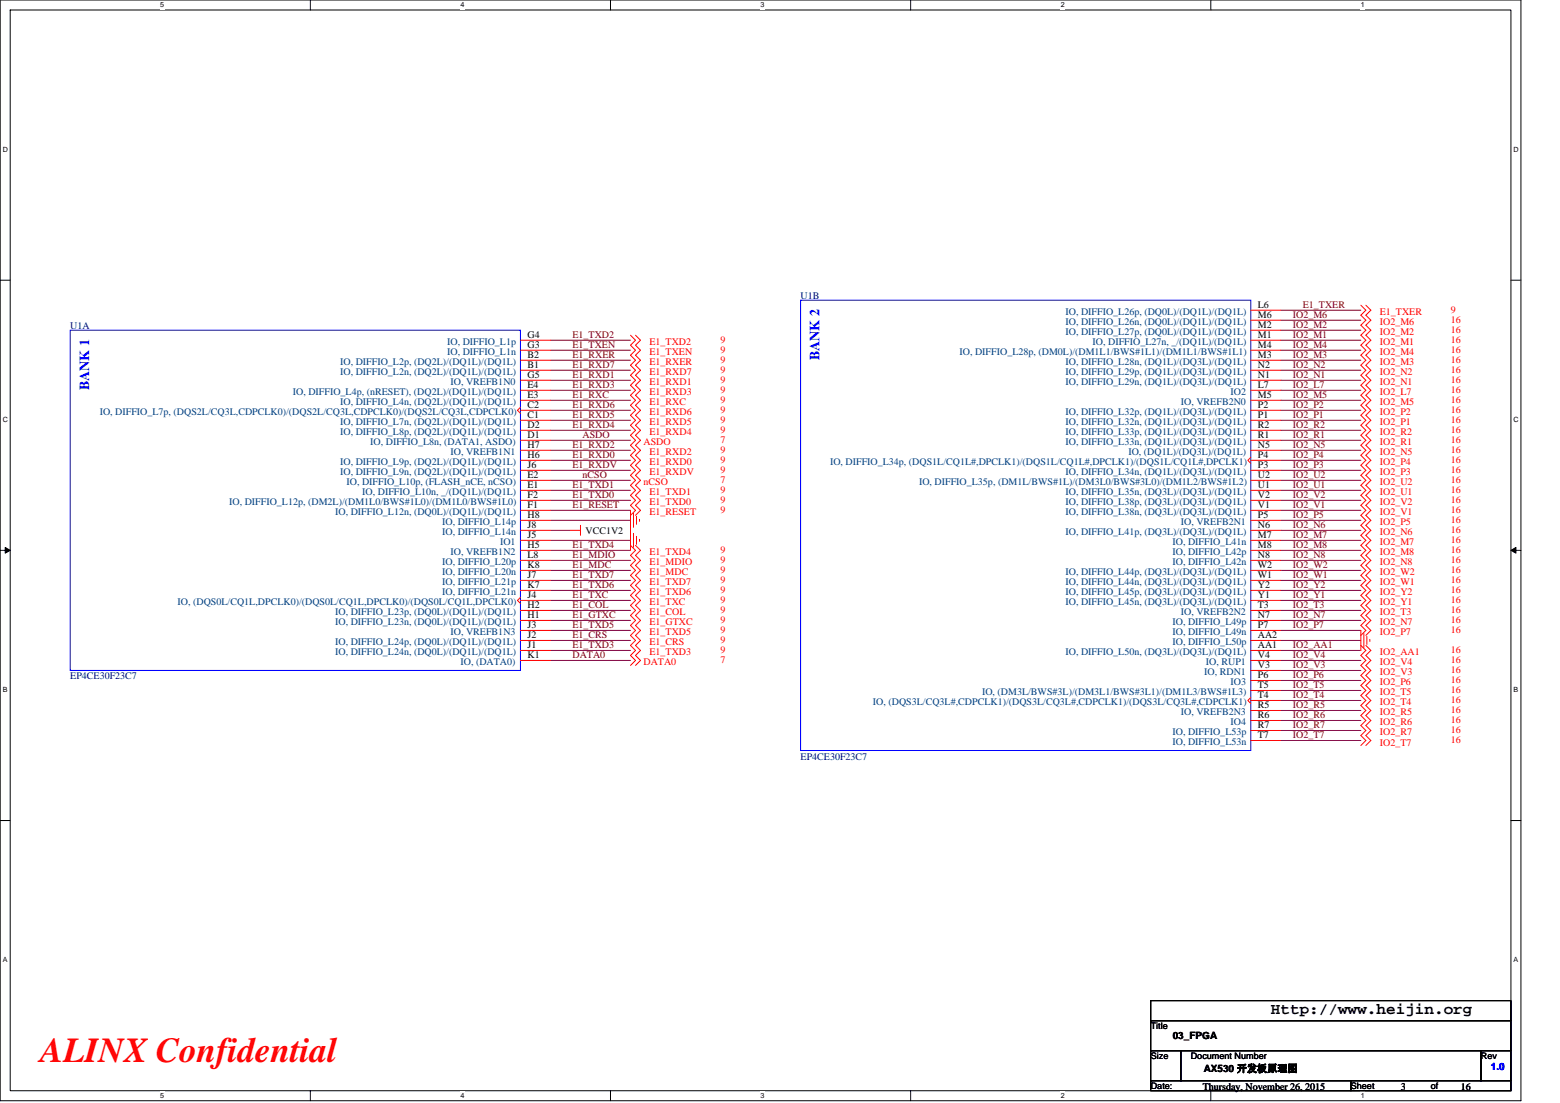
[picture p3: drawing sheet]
<svg xmlns="http://www.w3.org/2000/svg" width="297mm" height="210mm" viewBox="0 0 297 210" stroke-linecap="round" stroke-linejoin="round" font-family="sans-serif">
<defs><g id="words">
<text font-size="6.7" fill="#f00" x="7.7" y="202.2">ALINX Confidential</text>
<text font-size="3" x="242" y="193.1">Http://www.heijin.org</text>
<g font-size="2.7" fill="#00f">
<text x="156" y="68.6" transform="rotate(-90 156 68.6)">BANK 2</text>
<text x="17" y="74.3" transform="rotate(-90 17 74.3)">BANK 1</text>
</g>
<g font-size="1.9" fill="#000080">
<text x="152.4" y="57">U1B</text>
<text x="13.4" y="62.7">U1A</text>
<text x="13.4" y="129.3">EP4CE30F23C7</text>
<text x="152.4" y="144.6">EP4CE30F23C7</text>
</g>
<g font-size="1.9" fill="#004080">
<text x="202.9" y="59.9">IO, DIFFIO_L26p, (DQ0L)/(DQ1L)/(DQ1L)</text>
<text x="85.2" y="65.6">IO, DIFFIO_L1p</text>
<text x="202.9" y="61.8">IO, DIFFIO_L26n, (DQ0L)/(DQ1L)/(DQ1L)</text>
<text x="202.9" y="63.7">IO, DIFFIO_L27p, (DQ0L)/(DQ1L)/(DQ1L)</text>
<text x="208" y="65.6">IO, DIFFIO_L27n, _/(DQ1L)/(DQ1L)</text>
<text x="64.8" y="69.4">IO, DIFFIO_L2p, (DQ2L)/(DQ1L)/(DQ1L)</text>
<text x="64.8" y="71.4">IO, DIFFIO_L2n, (DQ2L)/(DQ1L)/(DQ1L)</text>
<text x="85.2" y="67.5">IO, DIFFIO_L1n</text>
<text x="182.7" y="67.5">IO, DIFFIO_L28p, (DM0L)/(DM1L1/BWS#1L1)/(DM1L1/BWS#1L1)</text>
<text x="202.9" y="69.4">IO, DIFFIO_L28n, (DQ1L)/(DQ3L)/(DQ1L)</text>
<text x="202.9" y="71.4">IO, DIFFIO_L29p, (DQ1L)/(DQ3L)/(DQ1L)</text>
<text x="55.7" y="75.2">IO, DIFFIO_L4p, (nRESET), (DQ2L)/(DQ1L)/(DQ1L)</text>
<text x="64.8" y="77.1">IO, DIFFIO_L4n, (DQ2L)/(DQ1L)/(DQ1L)</text>
<text x="85.8" y="73.3">IO, VREFB1N0</text>
<text x="202.9" y="73.3">IO, DIFFIO_L29n, (DQ1L)/(DQ3L)/(DQ1L)</text>
<text x="224.9" y="77.1">IO, VREFB2N0</text>
<text x="234.3" y="75.2">IO2</text>
<text x="19" y="79">IO, DIFFIO_L7p, (DQS2L/CQ3L,CDPCLK0)/(DQS2L/CQ3L,CDPCLK0)/(DQS2L/CQ3L,CDPCLK0)</text>
<text x="64.8" y="80.9">IO, DIFFIO_L7n, (DQ2L)/(DQ1L)/(DQ1L)</text>
<text x="64.8" y="82.8">IO, DIFFIO_L8p, (DQ2L)/(DQ1L)/(DQ1L)</text>
<text x="202.9" y="79">IO, DIFFIO_L32p, (DQ1L)/(DQ3L)/(DQ1L)</text>
<text x="202.9" y="80.9">IO, DIFFIO_L32n, (DQ1L)/(DQ3L)/(DQ1L)</text>
<text x="202.9" y="82.8">IO, DIFFIO_L33p, (DQ1L)/(DQ3L)/(DQ1L)</text>
<text x="64.8" y="88.5">IO, DIFFIO_L9p, (DQ2L)/(DQ1L)/(DQ1L)</text>
<text x="70.5" y="84.7">IO, DIFFIO_L8n, (DATA1, ASDO)</text>
<text x="85.8" y="86.6">IO, VREFB1N1</text>
<text x="158" y="88.5">IO, DIFFIO_L34p, (DQS1L/CQ1L#,DPCLK1)/(DQS1L/CQ1L#,DPCLK1)/(DQS1L/CQ1L#,DPCLK1)</text>
<text x="202.9" y="84.7">IO, DIFFIO_L33n, (DQ1L)/(DQ3L)/(DQ1L)</text>
<text x="214.9" y="86.6">IO, (DQ1L)/(DQ3L)/(DQ1L)</text>
<text x="64.8" y="90.4">IO, DIFFIO_L9n, (DQ2L)/(DQ1L)/(DQ1L)</text>
<text x="66" y="92.3">IO, DIFFIO_L10p, (FLASH_nCE, nCSO)</text>
<text x="69" y="94.2">IO, DIFFIO_L10n, _/(DQ1L)/(DQ1L)</text>
<text x="175" y="92.3">IO, DIFFIO_L35p, (DM1L/BWS#1L)/(DM3L0/BWS#3L0)/(DM1L2/BWS#1L2)</text>
<text x="202.9" y="90.4">IO, DIFFIO_L34n, (DQ1L)/(DQ3L)/(DQ1L)</text>
<text x="202.9" y="94.2">IO, DIFFIO_L35n, (DQ3L)/(DQ3L)/(DQ1L)</text>
<text x="43.6" y="96.1">IO, DIFFIO_L12p, (DM2L)/(DM1L0/BWS#1L0)/(DM1L0/BWS#1L0)</text>
<text x="63.8" y="98">IO, DIFFIO_L12n, (DQ0L)/(DQ1L)/(DQ1L)</text>
<text x="84.2" y="99.9">IO, DIFFIO_L14p</text>
<text x="84.2" y="101.8">IO, DIFFIO_L14n</text>
<text x="202.9" y="96.1">IO, DIFFIO_L38p, (DQ3L)/(DQ3L)/(DQ1L)</text>
<text x="202.9" y="98">IO, DIFFIO_L38n, (DQ3L)/(DQ3L)/(DQ1L)</text>
<text x="202.9" y="101.8">IO, DIFFIO_L41p, (DQ3L)/(DQ3L)/(DQ1L)</text>
<text x="224.9" y="99.9">IO, VREFB2N1</text>
<text x="84.2" y="107.5">IO, DIFFIO_L20p</text>
<text x="85.8" y="105.6">IO, VREFB1N2</text>
<text x="95.2" y="103.7">IO1</text>
<text x="223.3" y="103.7">IO, DIFFIO_L41n</text>
<text x="223.3" y="105.6">IO, DIFFIO_L42p</text>
<text x="223.3" y="107.5">IO, DIFFIO_L42n</text>
<text x="84.2" y="109.5">IO, DIFFIO_L20n</text>
<text x="84.2" y="111.4">IO, DIFFIO_L21p</text>
<text x="84.2" y="113.3">IO, DIFFIO_L21n</text>
<text x="202.9" y="109.5">IO, DIFFIO_L44p, (DQ3L)/(DQ3L)/(DQ1L)</text>
<text x="202.9" y="111.4">IO, DIFFIO_L44n, (DQ3L)/(DQ3L)/(DQ1L)</text>
<text x="202.9" y="113.3">IO, DIFFIO_L45p, (DQ3L)/(DQ3L)/(DQ1L)</text>
<text x="33.8" y="115.2">IO, (DQS0L/CQ1L,DPCLK0)/(DQS0L/CQ1L,DPCLK0)/(DQS0L/CQ1L,DPCLK0)</text>
<text x="63.8" y="117.1">IO, DIFFIO_L23p, (DQ0L)/(DQ1L)/(DQ1L)</text>
<text x="63.8" y="119">IO, DIFFIO_L23n, (DQ0L)/(DQ1L)/(DQ1L)</text>
<text x="202.9" y="115.2">IO, DIFFIO_L45n, (DQ3L)/(DQ3L)/(DQ1L)</text>
<text x="223.3" y="119">IO, DIFFIO_L49p</text>
<text x="224.9" y="117.1">IO, VREFB2N2</text>
<text x="63.8" y="122.8">IO, DIFFIO_L24p, (DQ0L)/(DQ1L)/(DQ1L)</text>
<text x="63.8" y="124.7">IO, DIFFIO_L24n, (DQ0L)/(DQ1L)/(DQ1L)</text>
<text x="85.8" y="120.9">IO, VREFB1N3</text>
<text x="202.9" y="124.7">IO, DIFFIO_L50n, (DQ3L)/(DQ3L)/(DQ1L)</text>
<text x="223.3" y="120.9">IO, DIFFIO_L49n</text>
<text x="223.3" y="122.8">IO, DIFFIO_L50p</text>
<text x="87.7" y="126.6">IO, (DATA0)</text>
<text x="229.3" y="128.5">IO, RDN1</text>
<text x="229.6" y="126.6">IO, RUP1</text>
<text x="234.3" y="130.4">IO3</text>
<text x="166.2" y="134.2">IO, (DQS3L/CQ3L#,CDPCLK1)/(DQS3L/CQ3L#,CDPCLK1)/(DQS3L/CQ3L#,CDPCLK1)</text>
<text x="187" y="132.3">IO, (DM3L/BWS#3L)/(DM3L1/BWS#3L1)/(DM1L3/BWS#1L3)</text>
<text x="224.9" y="136.1">IO, VREFB2N3</text>
<text x="223.3" y="139.9">IO, DIFFIO_L53p</text>
<text x="223.3" y="141.8">IO, DIFFIO_L53n</text>
<text x="234.3" y="138">IO4</text>
</g>
<g font-size="1.9">
<text x="239.5" y="58.7">L6</text>
<text x="100.4" y="64.4">G4</text>
<text x="239.5" y="60.6">M6</text>
<text x="239.5" y="62.5">M2</text>
<text x="239.5" y="64.4">M1</text>
<text x="100.4" y="66.3">G3</text>
<text x="100.4" y="68.2">B2</text>
<text x="100.4" y="70.1">B1</text>
<text x="100.4" y="72">G5</text>
<text x="239.5" y="68.2">M3</text>
<text x="239.5" y="70.1">N2</text>
<text x="239.5" y="72">N1</text>
<text x="239.5" y="66.3">M4</text>
<text x="100.4" y="75.8">E3</text>
<text x="100.4" y="73.9">E4</text>
<text x="100.4" y="77.7">C2</text>
<text x="239.5" y="73.9">L7</text>
<text x="239.5" y="77.7">P2</text>
<text x="239.5" y="75.8">M5</text>
<text x="100.4" y="79.6">C1</text>
<text x="100.4" y="81.5">D2</text>
<text x="100.4" y="83.4">D1</text>
<text x="239.5" y="79.6">P1</text>
<text x="239.5" y="81.5">R2</text>
<text x="239.5" y="83.4">R1</text>
<text x="100.4" y="87.2">H6</text>
<text x="100.4" y="89.1">J6</text>
<text x="100.4" y="85.3">H7</text>
<text x="239.5" y="85.3">N5</text>
<text x="239.5" y="89.1">P3</text>
<text x="239.5" y="87.2">P4</text>
<text x="100.4" y="92.9">E1</text>
<text x="100.4" y="94.8">F2</text>
<text x="100.4" y="91">E2</text>
<text x="239.5" y="92.9">U1</text>
<text x="239.5" y="94.8">V2</text>
<text x="239.5" y="91">U2</text>
<text x="100.4" y="96.8">F1</text>
<text x="100.4" y="98.7">H8</text>
<text x="100.4" y="100.6">J8</text>
<text x="111.5" y="101.7">VCC1V2</text>
<text x="239.5" y="96.8">V1</text>
<text x="239.5" y="100.6">N6</text>
<text x="239.5" y="98.7">P5</text>
<text x="100.4" y="102.5">J5</text>
<text x="100.4" y="106.3">L8</text>
<text x="100.4" y="104.4">H5</text>
<text x="239.5" y="102.5">M7</text>
<text x="239.5" y="104.4">M8</text>
<text x="239.5" y="106.3">N8</text>
<text x="100.4" y="108.2">K8</text>
<text x="100.4" y="110.1">J7</text>
<text x="100.4" y="112">K7</text>
<text x="100.4" y="113.9">J4</text>
<text x="239.5" y="108.2">W2</text>
<text x="239.5" y="110.1">W1</text>
<text x="239.5" y="112">Y2</text>
<text x="239.5" y="113.9">Y1</text>
<text x="100.4" y="115.8">H2</text>
<text x="100.4" y="117.7">H1</text>
<text x="100.4" y="119.6">J3</text>
<text x="239.5" y="117.7">N7</text>
<text x="239.5" y="119.6">P7</text>
<text x="239.5" y="115.8">T3</text>
<text x="100.4" y="121.5">J2</text>
<text x="100.4" y="123.4">J1</text>
<text x="100.4" y="125.3">K1</text>
<text x="239.5" y="121.5">AA2</text>
<text x="239.5" y="123.4">AA1</text>
<text x="239.5" y="125.3">V4</text>
<text x="239.5" y="129.1">P6</text>
<text x="239.5" y="131">T5</text>
<text x="239.5" y="127.2">V3</text>
<text x="239.5" y="136.8">R6</text>
<text x="239.5" y="134.9">R5</text>
<text x="239.5" y="132.9">T4</text>
<text x="239.5" y="138.7">R7</text>
<text x="239.5" y="140.6">T7</text>
<text x="223.3" y="197.8">03_FPGA</text>
<text x="229" y="207.5">Thursday, November 26, 2015</text>
<text x="229.2" y="204.1">AX530 开发板原理图</text>
<text x="266.7" y="207.5">3</text>
<text x="278.2" y="207.5">16</text>
</g>
<g font-size="1.9" fill="#800000">
<text x="248.1" y="58.7">E1_TXER</text>
<text x="109" y="64.4">E1_TXD2</text>
<text x="246.2" y="60.6">IO2_M6</text>
<text x="246.2" y="64.4">IO2_M1</text>
<text x="246.2" y="62.5">IO2_M2</text>
<text x="109" y="68.2">E1_RXER</text>
<text x="109" y="70.1">E1_RXD7</text>
<text x="109" y="66.3">E1_TXEN</text>
<text x="246.2" y="68.2">IO2_M3</text>
<text x="246.2" y="70.1">IO2_N2</text>
<text x="246.2" y="66.3">IO2_M4</text>
<text x="109" y="72">E1_RXD1</text>
<text x="109" y="73.9">E1_RXD3</text>
<text x="109" y="75.8">E1_RXC</text>
<text x="109" y="77.7">E1_RXD6</text>
<text x="246.2" y="77.7">IO2_P2</text>
<text x="246.2" y="75.8">IO2_M5</text>
<text x="246.2" y="73.9">IO2_L7</text>
<text x="246.2" y="72">IO2_N1</text>
<text x="109" y="79.6">E1_RXD5</text>
<text x="109" y="81.5">E1_RXD4</text>
<text x="110.9" y="83.4">ASDO</text>
<text x="246.2" y="83.4">IO2_R1</text>
<text x="246.2" y="81.5">IO2_R2</text>
<text x="246.2" y="79.6">IO2_P1</text>
<text x="109" y="85.3">E1_RXD2</text>
<text x="109" y="89.2">E1_RXDV</text>
<text x="109" y="87.2">E1_RXD0</text>
<text x="246.2" y="89.2">IO2_P3</text>
<text x="246.2" y="87.2">IO2_P4</text>
<text x="246.2" y="85.3">IO2_N5</text>
<text x="109" y="93">E1_TXD1</text>
<text x="109" y="94.9">E1_TXD0</text>
<text x="110.9" y="91.1">nCSO</text>
<text x="246.2" y="94.9">IO2_V2</text>
<text x="246.2" y="93">IO2_U1</text>
<text x="246.2" y="91.1">IO2_U2</text>
<text x="109" y="96.8">E1_RESET</text>
<text x="246.2" y="100.6">IO2_N6</text>
<text x="246.2" y="98.7">IO2_P5</text>
<text x="246.2" y="96.8">IO2_V1</text>
<text x="109" y="104.4">E1_TXD4</text>
<text x="109" y="106.3">E1_MDIO</text>
<text x="246.2" y="106.3">IO2_N8</text>
<text x="246.2" y="104.4">IO2_M8</text>
<text x="246.2" y="102.5">IO2_M7</text>
<text x="109" y="108.2">E1_MDC</text>
<text x="109" y="110.1">E1_TXD7</text>
<text x="109" y="113.9">E1_TXC</text>
<text x="109" y="112">E1_TXD6</text>
<text x="246.2" y="113.9">IO2_Y1</text>
<text x="246.2" y="112">IO2_Y2</text>
<text x="246.2" y="110.1">IO2_W1</text>
<text x="246.2" y="108.2">IO2_W2</text>
<text x="109" y="115.8">E1_COL</text>
<text x="109" y="117.7">E1_GTXC</text>
<text x="109" y="119.6">E1_TXD5</text>
<text x="246.2" y="119.6">IO2_P7</text>
<text x="246.2" y="117.7">IO2_N7</text>
<text x="246.2" y="115.8">IO2_T3</text>
<text x="109" y="125.3">DATA0</text>
<text x="109" y="123.4">E1_TXD3</text>
<text x="109" y="121.5">E1_CRS</text>
<text x="246.2" y="125.3">IO2_V4</text>
<text x="246.2" y="123.4">IO2_AA1</text>
<text x="246.2" y="131.1">IO2_T5</text>
<text x="246.2" y="129.2">IO2_P6</text>
<text x="246.2" y="127.3">IO2_V3</text>
<text x="246.2" y="136.8">IO2_R6</text>
<text x="246.2" y="134.9">IO2_R5</text>
<text x="246.2" y="133">IO2_T4</text>
<text x="246.2" y="140.6">IO2_T7</text>
<text x="246.2" y="138.7">IO2_R7</text>
</g>
<g font-size="1.9" fill="#f00">
<text x="276.3" y="59.6">9</text>
<text x="123.7" y="65.7">E1_TXD2</text>
<text x="137.2" y="65.3">9</text>
<text x="262.7" y="60">E1_TXER</text>
<text x="262.7" y="61.9">IO2_M6</text>
<text x="262.7" y="65.7">IO2_M1</text>
<text x="262.7" y="63.8">IO2_M2</text>
<text x="276.3" y="61.5">16</text>
<text x="276.3" y="65.3">16</text>
<text x="276.3" y="63.4">16</text>
<text x="123.7" y="71.4">E1_RXD7</text>
<text x="123.7" y="69.5">E1_RXER</text>
<text x="123.7" y="67.6">E1_TXEN</text>
<text x="137.2" y="71.1">9</text>
<text x="137.2" y="69.2">9</text>
<text x="137.2" y="67.2">9</text>
<text x="262.7" y="69.5">IO2_M3</text>
<text x="262.7" y="71.4">IO2_N2</text>
<text x="262.7" y="67.6">IO2_M4</text>
<text x="276.3" y="69.2">16</text>
<text x="276.3" y="71.1">16</text>
<text x="276.3" y="67.2">16</text>
<text x="123.7" y="73.3">E1_RXD1</text>
<text x="123.7" y="75.2">E1_RXD3</text>
<text x="123.7" y="77.2">E1_RXC</text>
<text x="137.2" y="73">9</text>
<text x="137.2" y="74.9">9</text>
<text x="137.2" y="76.8">9</text>
<text x="262.7" y="77.2">IO2_M5</text>
<text x="262.7" y="75.2">IO2_L7</text>
<text x="262.7" y="73.3">IO2_N1</text>
<text x="276.3" y="76.8">16</text>
<text x="276.3" y="74.9">16</text>
<text x="276.3" y="73">16</text>
<text x="123.7" y="82.9">E1_RXD4</text>
<text x="123.7" y="79.1">E1_RXD6</text>
<text x="123.7" y="81">E1_RXD5</text>
<text x="137.2" y="82.5">9</text>
<text x="137.2" y="78.7">9</text>
<text x="137.2" y="80.6">9</text>
<text x="262.7" y="82.9">IO2_R2</text>
<text x="262.7" y="81">IO2_P1</text>
<text x="262.7" y="79.1">IO2_P2</text>
<text x="276.3" y="82.5">16</text>
<text x="276.3" y="80.6">16</text>
<text x="276.3" y="78.7">16</text>
<text x="122.5" y="84.8">ASDO</text>
<text x="123.7" y="88.6">E1_RXD0</text>
<text x="123.7" y="86.7">E1_RXD2</text>
<text x="137.2" y="84.4">7</text>
<text x="137.2" y="88.2">9</text>
<text x="137.2" y="86.3">9</text>
<text x="262.7" y="88.6">IO2_P4</text>
<text x="262.7" y="86.7">IO2_N5</text>
<text x="262.7" y="84.8">IO2_R1</text>
<text x="276.3" y="88.2">16</text>
<text x="276.3" y="86.3">16</text>
<text x="276.3" y="84.4">16</text>
<text x="122.5" y="92.4">nCSO</text>
<text x="123.7" y="90.5">E1_RXDV</text>
<text x="123.7" y="94.3">E1_TXD1</text>
<text x="137.2" y="92">7</text>
<text x="137.2" y="90.1">9</text>
<text x="137.2" y="93.9">9</text>
<text x="137.2" y="95.8">9</text>
<text x="262.7" y="94.3">IO2_U1</text>
<text x="262.7" y="92.4">IO2_U2</text>
<text x="262.7" y="90.5">IO2_P3</text>
<text x="276.3" y="95.8">16</text>
<text x="276.3" y="93.9">16</text>
<text x="276.3" y="92">16</text>
<text x="276.3" y="90.1">16</text>
<text x="123.7" y="98.1">E1_RESET</text>
<text x="123.7" y="96.2">E1_TXD0</text>
<text x="137.2" y="97.7">9</text>
<text x="262.7" y="101.9">IO2_N6</text>
<text x="262.7" y="100">IO2_P5</text>
<text x="262.7" y="98.1">IO2_V1</text>
<text x="262.7" y="96.2">IO2_V2</text>
<text x="276.3" y="101.5">16</text>
<text x="276.3" y="99.6">16</text>
<text x="276.3" y="97.7">16</text>
<text x="123.7" y="105.7">E1_TXD4</text>
<text x="123.7" y="107.6">E1_MDIO</text>
<text x="137.2" y="105.3">9</text>
<text x="137.2" y="107.3">9</text>
<text x="262.7" y="107.6">IO2_N8</text>
<text x="262.7" y="105.7">IO2_M8</text>
<text x="262.7" y="103.8">IO2_M7</text>
<text x="276.3" y="107.3">16</text>
<text x="276.3" y="105.3">16</text>
<text x="276.3" y="103.4">16</text>
<text x="123.7" y="109.5">E1_MDC</text>
<text x="123.7" y="111.4">E1_TXD7</text>
<text x="123.7" y="113.3">E1_TXD6</text>
<text x="137.2" y="109.2">9</text>
<text x="137.2" y="111.1">9</text>
<text x="137.2" y="113">9</text>
<text x="262.7" y="113.3">IO2_Y2</text>
<text x="262.7" y="111.4">IO2_W1</text>
<text x="262.7" y="109.5">IO2_W2</text>
<text x="276.3" y="113">16</text>
<text x="276.3" y="111.1">16</text>
<text x="276.3" y="109.2">16</text>
<text x="123.7" y="119.1">E1_GTXC</text>
<text x="123.7" y="117.2">E1_COL</text>
<text x="123.7" y="115.3">E1_TXC</text>
<text x="137.2" y="118.7">9</text>
<text x="137.2" y="116.8">9</text>
<text x="137.2" y="114.9">9</text>
<text x="262.7" y="119.1">IO2_N7</text>
<text x="262.7" y="117.2">IO2_T3</text>
<text x="262.7" y="115.3">IO2_Y1</text>
<text x="276.3" y="118.7">16</text>
<text x="276.3" y="116.8">16</text>
<text x="276.3" y="114.9">16</text>
<text x="123.7" y="124.8">E1_TXD3</text>
<text x="123.7" y="121">E1_TXD5</text>
<text x="123.7" y="122.9">E1_CRS</text>
<text x="137.2" y="124.4">9</text>
<text x="137.2" y="120.6">9</text>
<text x="137.2" y="122.5">9</text>
<text x="262.7" y="124.8">IO2_AA1</text>
<text x="262.7" y="121">IO2_P7</text>
<text x="276.3" y="124.4">16</text>
<text x="276.3" y="120.6">16</text>
<text x="122.5" y="126.7">DATA0</text>
<text x="137.2" y="126.3">7</text>
<text x="262.7" y="130.5">IO2_P6</text>
<text x="262.7" y="128.6">IO2_V3</text>
<text x="262.7" y="126.7">IO2_V4</text>
<text x="276.3" y="130.1">16</text>
<text x="276.3" y="128.2">16</text>
<text x="276.3" y="126.3">16</text>
<text x="262.7" y="136.2">IO2_R5</text>
<text x="262.7" y="134.3">IO2_T4</text>
<text x="262.7" y="132.4">IO2_T5</text>
<text x="276.3" y="137.7">16</text>
<text x="276.3" y="135.8">16</text>
<text x="276.3" y="133.9">16</text>
<text x="276.3" y="132">16</text>
<text x="262.7" y="141.9">IO2_T7</text>
<text x="262.7" y="140">IO2_R7</text>
<text x="262.7" y="138.1">IO2_R6</text>
<text x="276.3" y="141.5">16</text>
<text x="276.3" y="139.6">16</text>
</g>
<text font-size="1.9" fill="#00f" x="283.9" y="203.7">1.0</text>
<g font-size="1.7">
<text x="219.1" y="195.9">Title</text>
<text x="219.1" y="201.6">Size</text>
<text x="226.7" y="201.6">Document Number</text>
<text x="282" y="201.6">Rev</text>
<text x="219.1" y="207.3">Date:</text>
<text x="257.2" y="207.3">Sheet</text>
<text x="272.5" y="207.3">of</text>
</g>
<g font-size="1.4">
<text x="30.5" y="1.4">5</text>
<text x="87.7" y="1.4">4</text>
<text x="144.8" y="1.4">3</text>
<text x="202" y="1.4">2</text>
<text x="259.1" y="1.4">1</text>
<text x=".5" y="28.9">D</text>
<text x="288.2" y="28.9">D</text>
<text x=".5" y="80.3">C</text>
<text x="288.2" y="80.3">C</text>
<text x=".5" y="131.7">B</text>
<text x="288.2" y="131.7">B</text>
<text x=".5" y="183.2">A</text>
<text x="288.2" y="183.2">A</text>
<text x="30.5" y="209.1">5</text>
<text x="87.7" y="209.1">4</text>
<text x="144.8" y="209.1">3</text>
<text x="202" y="209.1">2</text>
<text x="259.1" y="209.1">1</text>
</g>
</g></defs>
<path d="M0 0h289.6v209.5h-289.6zM1.9 1.9h285.8v205.7h-285.8z" fill="none" stroke="#000" stroke-width=".19"/>
<g fill="#fff">
<path d="M30.5 .2h.8v1.5h-.8z"/>
<path d="M30.5 207.8h.8v1.6h-.8z"/>
</g>
<path d="M59.1 0v1.9M59.1 207.6v1.9" fill="none" stroke="#000" stroke-width=".19"/>
<g fill="#fff">
<path d="M87.7 .2h.7v1.5h-.7z"/>
<path d="M87.7 207.8h.7v1.6h-.7z"/>
</g>
<path d="M116.2 0v1.9M116.2 207.6v1.9" fill="none" stroke="#000" stroke-width=".19"/>
<g fill="#fff">
<path d="M144.8 .2h.8v1.5h-.8z"/>
<path d="M144.8 207.8h.8v1.6h-.8z"/>
</g>
<path d="M173.4 0v1.9M173.4 207.6v1.9" fill="none" stroke="#000" stroke-width=".19"/>
<g fill="#fff">
<path d="M202 .2h.7v1.5h-.7z"/>
<path d="M202 207.8h.7v1.6h-.7z"/>
</g>
<path d="M230.5 0v1.9M230.5 207.6v1.9" fill="none" stroke="#000" stroke-width=".19"/>
<g fill="#fff">
<path d="M259.1 .2h.8v1.5h-.8z"/>
<path d="M259.1 207.8h.8v1.6h-.8z"/>
<path d="M.5 27.6h1v1.5h-1z"/>
<path d="M288.2 27.6h1v1.5h-1z"/>
<path d="M.5 79.1h1v1.5h-1z"/>
<path d="M288.2 79.1h1v1.5h-1z"/>
</g>
<path d="M0 53.3h1.9M287.7 53.3h1.9" fill="none" stroke="#000" stroke-width=".19"/>
<g fill="#fff">
<path d="M.5 130.5h.9v1.5h-.9z"/>
<path d="M288.2 130.5h.9v1.5h-.9z"/>
</g>
<path d="M0 104.8h1.9M287.7 104.8h1.9" fill="none" stroke="#000" stroke-width=".19"/>
<path d="M1 104.2l.9 .6-.9 .5zM287.7 104.8l.9-.6v1.1z" fill="#000" stroke="#000" stroke-width=".19"/>
<g fill="#fff">
<path d="M.5 181.9h.9v1.6h-.9z"/>
<path d="M288.2 181.9h.9v1.6h-.9z"/>
</g>
<path d="M0 156.2h1.9M287.7 156.2h1.9M219.1 190.5h68.6v3.8h-68.6zM219.1 194.3h68.6v5.7h-68.6zM219.1 200h5.7v5.7h-5.7zM219.1 205.7h38.1v1.9h-38.1zM224.8 200h57.2v5.7h-57.2zM257.2 205.7h30.5v1.9h-30.5zM282 200h5.7v5.7h-5.7z" fill="none" stroke="#000" stroke-width=".19"/>
<g fill="none" stroke="#800040" stroke-width=".19">
<path d="M243.9 59.1h15.2M104.8 68.6h15.3M104.8 70.5h15.3M104.8 72.4h15.3M104.8 74.3h15.3M104.8 76.2h15.3M104.8 78.1h15.3M104.8 66.7h15.3M104.8 64.8h15.3M243.9 78.1h15.2M243.9 76.2h15.2M243.9 74.3h15.2"/>
<path d="M243.9 61h15.2M243.9 64.8h15.2M243.9 62.9h15.2M243.9 72.4h15.2M243.9 68.6h15.2M243.9 70.5h15.2M243.9 66.7h15.2M104.8 99.1h15.3M104.8 97.2h15.3M104.8 93.3h15.3M104.8 95.2h15.3M104.8 91.4h15.3"/>
<path d="M104.8 85.7h15.3M104.8 89.5h15.3M104.8 87.6h15.3M104.8 83.8h15.3M104.8 80h15.3M104.8 81.9h15.3M243.9 99.1h15.2M243.9 97.2h15.2M243.9 95.2h15.2M243.9 93.3h15.2M243.9 91.4h15.2M243.9 89.5h15.2"/>
<path d="M243.9 87.6h15.2M243.9 85.7h15.2M243.9 83.8h15.2M243.9 81.9h15.2M243.9 80h15.2M104.8 102.9h15.3M104.8 104.8h15.3M104.8 108.6h15.3M104.8 106.7h15.3M104.8 110.5h15.3M104.8 114.3h15.3M104.8 116.2h15.3"/>
<path d="M104.8 118.1h15.3M104.8 112.4h15.3M104.8 101h3.8M243.9 118.1h15.2M243.9 116.2h15.2M243.9 114.3h15.2M243.9 112.4h15.2M243.9 110.5h15.2M243.9 108.6h15.2M243.9 106.7h15.2M243.9 104.8h15.2M243.9 102.9h15.2"/>
<path d="M243.9 101h15.2M104.8 125.7h15.3M104.8 123.8h15.3M104.8 121.9h15.3M104.8 120h15.3M243.9 139.1h15.2M243.9 137.2h15.2M243.9 135.3h15.2M243.9 133.3h15.2M243.9 131.4h15.2M243.9 129.5h15.2M243.9 127.6h15.2"/>
<path d="M243.9 125.7h15.2M243.9 123.8h15.2M243.9 120h15.2M243.9 121.9h15.2M243.9 141h15.2"/>
</g>
<g fill="none" stroke="#f00" stroke-width=".19">
<path d="M238.2 59.1h5.7M259.1 58.1l1 1-1 .9 1 1-1 .9 1 1-1 .9 1 1-1 .9 1 1-1 .9 1 1-1 .9 1 1-1 .9 1 1-1 .9 1 1-1 .9 1 1-1 1 1 .9-1 1 1 .9-1 1 1 .9-1 1 1 .9-1 1 1 .9-1 1 1 .9-1 1 1 .9-1 1 1 .9-1 1 1 .9-1 1 1 .9-1 1 1 1-1 .9 1 1-1 .9 1 1-1 .9 1 1-1 .9 1 1-1 .9 1 1-1 .9 1 1-1 .9 1 1-1 .9 1 1-1 .9 1 1-1 1 1 .9-1 1 1 .9-1 1 1 .9-1 1M260.1 58.1l.9 1-.9 .9 .9 1-.9 .9 .9 1-.9 .9 .9 1-.9 .9 .9 1-.9 .9 .9 1-.9 .9 .9 1-.9 .9 .9 1-.9 .9 .9 1-.9 .9 .9 1-.9 1 .9 .9-.9 1 .9 .9-.9 1 .9 .9-.9 1 .9 .9-.9 1 .9 .9-.9 1 .9 .9-.9 1 .9 .9-.9 1 .9 .9-.9 1 .9 .9-.9 1 .9 .9-.9 1 .9 1-.9 .9 .9 1-.9 .9 .9 1-.9 .9 .9 1-.9 .9 .9 1-.9 .9 .9 1-.9 .9 .9 1-.9 .9 .9 1-.9 .9 .9 1-.9 .9 .9 1-.9 1 .9 .9-.9 1 .9 .9-.9 1 .9 .9-.9 1M99.1 64.8h5.7M99.1 66.7h5.7M99.1 68.6h5.7M99.1 70.5h5.7M99.1 72.4h5.7M99.1 74.3h5.7M99.1 76.2h5.7M99.1 77.5l-.6 .6 .6 .6M99.1 78.1h5.7"/>
<path d="M120.1 63.8l.9 1-.9 .9 .9 1-.9 .9 .9 1-.9 .9 .9 1-.9 .9 .9 1-.9 .9 .9 1-.9 .9 .9 1-.9 1 .9 .9-.9 1 .9 .9-.9 1 .9 .9-.9 1 .9 .9-.9 1 .9 .9-.9 1 .9 .9-.9 1 .9 .9-.9 1 .9 .9-.9 1 .9 .9-.9 1 .9 .9-.9 1 .9 1-.9 .9M121 63.8l1 1-1 .9 1 1-1 .9 1 1-1 .9 1 1-1 .9 1 1-1 .9 1 1-1 .9 1 1-1 1 1 .9-1 1 1 .9-1 1 1 .9-1 1 1 .9-1 1 1 .9-1 1 1 .9-1 1 1 .9-1 1 1 .9-1 1 1 .9-1 1 1 .9-1 1 1 1-1 .9M238.2 61h5.7M238.2 62.9h5.7M238.2 64.8h5.7M238.2 66.7h5.7M238.2 68.6h5.7M238.2 70.5h5.7M238.2 72.4h5.7M238.2 74.3h5.7M238.2 76.2h5.7M238.2 78.1h5.7"/>
<path d="M99.1 80h5.7M99.1 81.9h5.7M99.1 83.8h5.7M99.1 85.7h5.7M99.1 87.6h5.7M99.1 89.5h5.7M99.1 91.4h5.7M99.1 93.3h5.7M99.1 95.2h5.7M99.1 97.2h5.7M99.1 99.1h5.7M120.1 97.2v7.6"/>
<path d="M120.6 97.7v2.7M121.2 98.3v1.5M121.8 98.9v.4M238.2 80h5.7M238.2 81.9h5.7M238.2 83.8h5.7M238.2 85.7h5.7M238.2 87.1l-.6 .5 .6 .6M238.2 87.6h5.7M238.2 89.5h5.7M238.2 91.4h5.7M238.2 93.3h5.7"/>
<path d="M238.2 95.2h5.7M238.2 97.2h5.7M238.2 99.1h5.7M99.1 101h5.7M99.1 102.9h5.7M99.1 104.8h5.7M99.1 106.7h5.7M99.1 108.6h5.7M99.1 110.5h5.7M99.1 112.4h5.7M99.1 113.7l-.6 .6 .6 .6M99.1 114.3h5.7"/>
<path d="M99.1 116.2h5.7M99.1 118.1h5.7M108.6 101h1.9M110.5 100v1.9M120.1 103.8l.9 1-.9 .9 .9 1-.9 .9 .9 1-.9 .9 .9 1-.9 .9 .9 1-.9 .9 .9 1-.9 1 .9 .9-.9 1 .9 .9-.9 1 .9 .9-.9 1 .9 .9-.9 1 .9 .9-.9 1 .9 .9-.9 1M120.6 101.5v2.7M121 103.8l1 1-1 .9 1 1-1 .9 1 1-1 .9 1 1-1 .9 1 1-1 .9 1 1-1 1 1 .9-1 1 1 .9-1 1 1 .9-1 1 1 .9-1 1 1 .9-1 1 1 .9-1 1M121.2 102.1v1.5M121.8 102.7v.4M238.2 101h5.7M238.2 102.9h5.7M238.2 104.8h5.7"/>
<path d="M238.2 106.7h5.7M238.2 108.6h5.7M238.2 110.5h5.7M238.2 112.4h5.7M238.2 114.3h5.7M238.2 116.2h5.7M238.2 118.1h5.7M99.1 120h5.7M99.1 121.9h5.7M99.1 123.8h5.7M99.1 125.7h5.7M238.2 120h5.7"/>
<path d="M238.2 121.9h5.7M238.2 123.8h5.7M238.2 125.7h5.7M238.2 127.6h5.7M238.2 129.5h5.7M238.2 131.4h5.7M238.2 132.8l-.6 .6 .6 .5M238.2 133.3h5.7M238.2 135.3h5.7M238.2 137.2h5.7M238.2 139.1h5.7M259.1 120v3.8"/>
<path d="M259.1 122.9l1 .9-1 1 1 .9-1 1 1 .9-1 1 1 .9-1 1 1 .9-1 1 1 .9-1 1 1 1-1 .9 1 1-1 .9 1 1-1 .9 1 1-1 .9M259.7 120.6v2.7M260.1 122.9l.9 .9-.9 1 .9 .9-.9 1 .9 .9-.9 1 .9 .9-.9 1 .9 .9-.9 1 .9 .9-.9 1 .9 1-.9 .9 .9 1-.9 .9 .9 1-.9 .9 .9 1-.9 .9M260.3 121.2v1.5M260.8 121.7v.4M238.2 141h5.7"/>
</g>
<path d="M152.4 57.1h85.8v85.8h-85.8zM13.4 62.9h85.7v64.7h-85.7z" fill="none" stroke="#00f" stroke-width=".19"/>
<use href="#words"/>
</svg>
